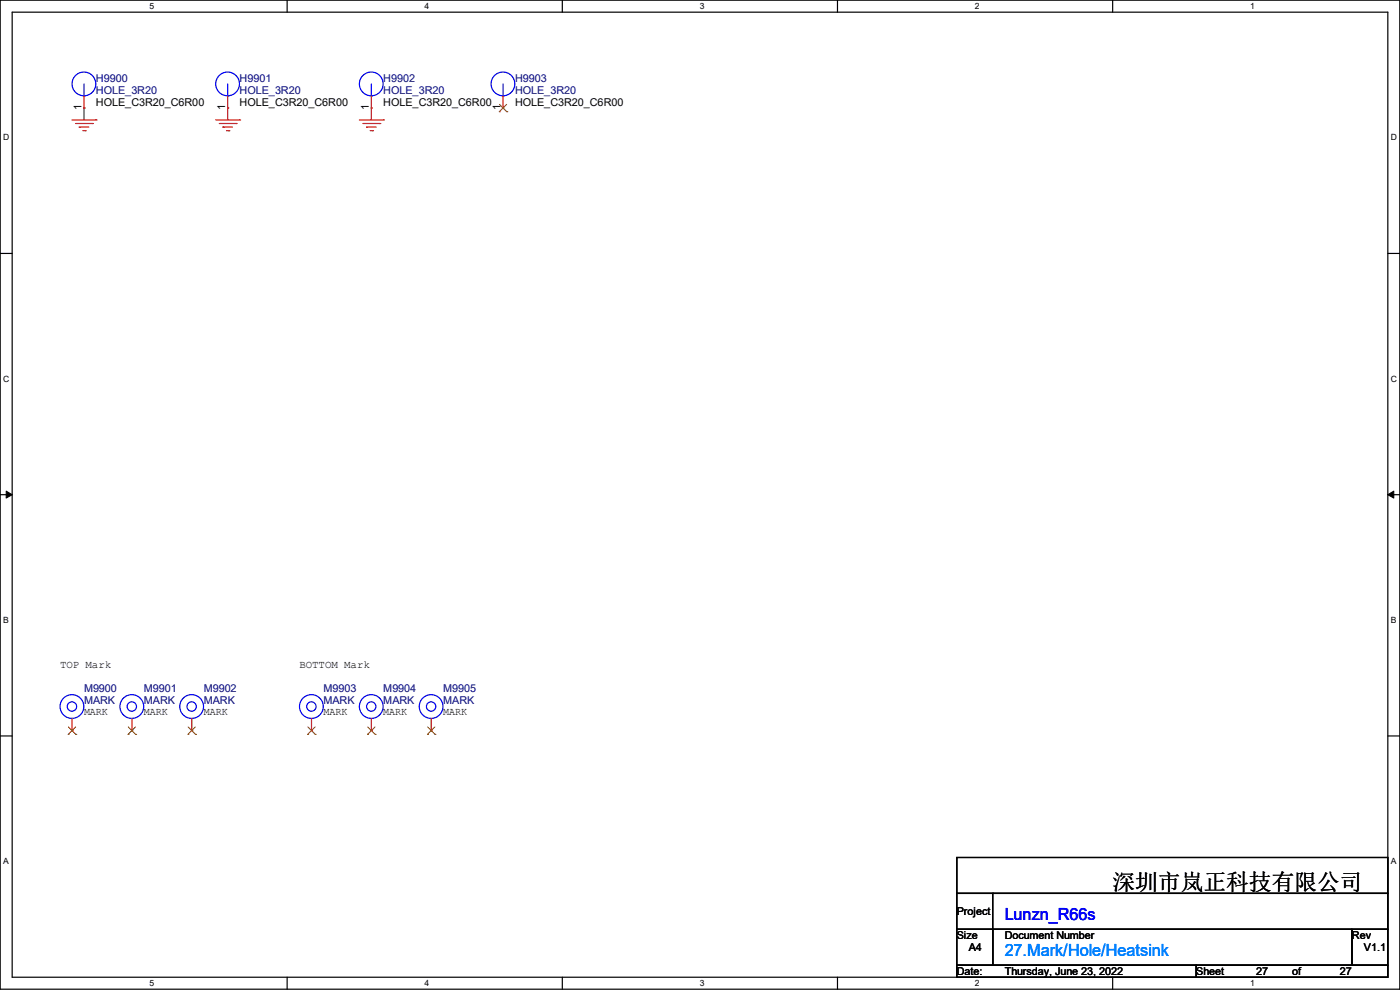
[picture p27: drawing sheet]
<svg xmlns="http://www.w3.org/2000/svg" width="297mm" height="210mm" viewBox="0 0 297 210" stroke-linecap="round" stroke-linejoin="round" font-family="sans-serif">
<defs><g id="words">
<text font-size="4.8" x="236" y="188.8">深圳市岚正科技有限公司</text>
<text font-size="3.6" fill="#00f" x="213.1" y="195.2">Lunzn_R66s</text>
<text font-size="3.6" fill="#0080ff" x="213.1" y="202.9">27.Mark/Hole/Heatsink</text>
<g font-size="2.3" fill="#000080">
<text x="20.4" y="17.4">H9900</text>
<text x="50.8" y="17.4">H9901</text>
<text x="81.3" y="17.4">H9902</text>
<text x="109.3" y="17.4">H9903</text>
<text x="20.4" y="19.9">HOLE_3R20</text>
<text x="50.8" y="19.9">HOLE_3R20</text>
<text x="81.3" y="19.9">HOLE_3R20</text>
<text x="109.3" y="19.9">HOLE_3R20</text>
<text x="17.8" y="146.9">M9900</text>
<text x="17.8" y="149.4">MARK</text>
<text x="30.5" y="146.9">M9901</text>
<text x="30.5" y="149.4">MARK</text>
<text x="43.2" y="146.9">M9902</text>
<text x="43.2" y="149.4">MARK</text>
<text x="68.6" y="146.9">M9903</text>
<text x="68.6" y="149.4">MARK</text>
<text x="81.3" y="146.9">M9904</text>
<text x="81.3" y="149.4">MARK</text>
<text x="94" y="146.9">M9905</text>
<text x="94" y="149.4">MARK</text>
</g>
<g font-size="2.3">
<text x="17.3" y="23.4" transform="rotate(-90 17.3 23.4)">1</text>
<text x="20.4" y="22.4">HOLE_C3R20_C6R00</text>
<text x="47.8" y="23.4" transform="rotate(-90 47.8 23.4)">1</text>
<text x="50.8" y="22.4">HOLE_C3R20_C6R00</text>
<text x="78.2" y="23.4" transform="rotate(-90 78.2 23.4)">1</text>
<text x="81.3" y="22.4">HOLE_C3R20_C6R00</text>
<text x="106.2" y="23.4" transform="rotate(-90 106.2 23.4)">1</text>
<text x="109.3" y="22.4">HOLE_C3R20_C6R00</text>
<text x="12.7" y="141.6">TOP Mark</text>
<text x="63.5" y="141.6">BOTTOM Mark</text>
<text x="17.8" y="151.8">MARK</text>
<text x="30.5" y="151.8">MARK</text>
<text x="43.2" y="151.8">MARK</text>
<text x="68.6" y="151.8">MARK</text>
<text x="81.3" y="151.8">MARK</text>
<text x="94" y="151.8">MARK</text>
<text x="203" y="194.1">Project</text>
<text x="203" y="199.2">Size</text>
<text x="205.5" y="201.8">A4</text>
<text x="213.1" y="199.2">Document Number</text>
<text x="286.8" y="199.2">Rev</text>
<text x="289.4" y="201.8">V1.1</text>
<text x="203" y="206.8">Date:</text>
<text x="213.2" y="206.8">Thursday, June 23, 2022</text>
<text x="253.8" y="206.8">Sheet</text>
<text x="266.5" y="206.8">27</text>
<text x="274.1" y="206.8">of</text>
<text x="284.3" y="206.8">27</text>
</g>
<g font-size="1.8">
<text x="31.7" y="1.9">5</text>
<text x="90.1" y="1.9">4</text>
<text x="148.5" y="1.9">3</text>
<text x="206.8" y="1.9">2</text>
<text x="265.2" y="1.9">1</text>
<text x=".7" y="29.8">D</text>
<text x="295.1" y="29.8">D</text>
<text x=".7" y="80.9">C</text>
<text x="295.1" y="80.9">C</text>
<text x=".7" y="132.1">B</text>
<text x="295.1" y="132.1">B</text>
<text x=".7" y="183.3">A</text>
<text x="295.1" y="183.3">A</text>
<text x="31.7" y="209.2">5</text>
<text x="90.1" y="209.2">4</text>
<text x="148.5" y="209.2">3</text>
<text x="206.8" y="209.2">2</text>
<text x="265.2" y="209.2">1</text>
</g>
</g></defs>
<path d="M0 0h297v209.8h-297zM2.6 2.6h291.8v204.7h-291.8z" fill="none" stroke="#000" stroke-width=".25"/>
<g fill="#fff">
<path d="M31.7 .3h1v2h-1z"/>
<path d="M31.7 207.6h1v1.9h-1z"/>
</g>
<path d="M60.9 0v2.6M60.9 207.3v2.5" fill="none" stroke="#000" stroke-width=".25"/>
<g fill="#fff">
<path d="M90.1 .3h1v2h-1z"/>
<path d="M90.1 207.6h1v1.9h-1z"/>
</g>
<path d="M119.3 0v2.6M119.3 207.3v2.5" fill="none" stroke="#000" stroke-width=".25"/>
<g fill="#fff">
<path d="M148.5 .3h.9v2h-.9z"/>
<path d="M148.5 207.6h.9v1.9h-.9z"/>
</g>
<path d="M177.7 0v2.6M177.7 207.3v2.5" fill="none" stroke="#000" stroke-width=".25"/>
<g fill="#fff">
<path d="M206.8 .3h1v2h-1z"/>
<path d="M206.8 207.6h1v1.9h-1z"/>
</g>
<path d="M236.1 0v2.6M236.1 207.3v2.5" fill="none" stroke="#000" stroke-width=".25"/>
<g fill="#fff">
<path d="M265.2 .3h1v2h-1z"/>
<path d="M265.2 207.6h1v1.9h-1z"/>
<path d="M.7 28.2h1.2v1.9h-1.2z"/>
<path d="M295.1 28.2h1.2v1.9h-1.2z"/>
<path d="M.7 79.3h1.2v2h-1.2z"/>
<path d="M295.1 79.3h1.2v2h-1.2z"/>
</g>
<path d="M0 53.8h2.6M294.4 53.8h2.6" fill="none" stroke="#000" stroke-width=".25"/>
<g fill="#fff">
<path d="M.7 130.5h1.2v2h-1.2z"/>
<path d="M295.1 130.5h1.1v2h-1.1z"/>
</g>
<path d="M0 104.9h2.6M294.4 104.9h2.6" fill="none" stroke="#000" stroke-width=".25"/>
<path d="M1.3 104.2l1.3 .7-1.3 .8zM294.4 104.9l1.3-.7v1.5z" fill="#000" stroke="#000" stroke-width=".21"/>
<g fill="#fff">
<path d="M.7 181.7h1.2v2h-1.2z"/>
<path d="M295.1 181.7h1.1v2h-1.1z"/>
</g>
<path d="M0 156.1h2.6M294.4 156.1h2.6M203 181.9h91.4v7.6h-91.4zM203 189.5h91.4v7.6h-91.4zM203 197.1h7.6v7.7h-7.6zM210.6 197.1h76.2v7.7h-76.2zM210.6 189.5h.1M210.6 189.5v7.6M286.8 197.1h7.6v7.7h-7.6zM203 204.8h50.8v2.5h-50.8zM253.8 204.8h40.6v2.5h-40.6z" fill="none" stroke="#000" stroke-width=".25"/>
<path d="M17.8 22.9h.1M17.8 22.9v2.5M48.3 22.9h.1M48.3 22.9v2.5M78.8 22.9h.1M78.8 22.9v2.5" fill="none" stroke="#800040" stroke-width=".25"/>
<g fill="none" stroke="#f00" stroke-width=".25">
<path d="M15.3 25.4h5.1M16 26.2h3.6M16.8 27h.1M16.8 27h2M17.6 27.7h.5M17.8 22.9h.1M17.8 20.4v2.5M18.1 27.7h.1M19.6 26.2h.1M20.4 25.4h.1M45.8 25.4h5M46.5 26.2h3.6"/>
<path d="M47.3 27h.1M47.3 27h2M48 27.7h.6M48.3 22.9h.1M48.3 20.4v2.5M48.6 27.7h.1M50.1 26.2h.1M50.8 25.4h.1M76.2 25.4h5.1M77 26.2h3.6M77.8 27h.1M77.8 27h2"/>
<path d="M78.5 27.7h.5M78.8 22.9h.1M78.8 20.4v2.5M79 27.7h.1M80.6 26.2h.1M81.3 25.4h.1M106.7 22.9h.1M106.7 20.4v2.5M15.3 155h.1M15.3 152.4v2.6M28 155h.1M28 152.4v2.6"/>
<path d="M40.7 155h.1M40.7 152.4v2.6M66.1 155h.1M66.1 152.4v2.6M78.8 155h.1M78.8 152.4v2.6M91.5 155h.1M91.5 152.4v2.6"/>
</g>
<g fill="none" stroke="#00f" stroke-width=".25">
<path d="M17.8 17.8v2.6M48.3 17.8v2.6M78.8 17.8v2.6M106.7 17.8v2.6M17.8 20.4h.1M48.3 20.4h.1M78.8 20.4h.1M106.7 20.4h.1"/>
<circle cx="17.8" cy="17.8" r="2.52"/>
<circle cx="48.3" cy="17.8" r="2.52"/>
<circle cx="78.8" cy="17.8" r="2.52"/>
<circle cx="106.7" cy="17.8" r="2.52"/>
<circle cx="15.3" cy="149.9" r="2.52"/>
<circle cx="15.3" cy="149.9" r=".99"/>
<circle cx="28" cy="149.9" r="2.52"/>
<circle cx="28" cy="149.9" r=".99"/>
<circle cx="40.7" cy="149.9" r="2.52"/>
<circle cx="40.7" cy="149.9" r=".99"/>
<circle cx="66.1" cy="149.9" r="2.52"/>
<circle cx="66.1" cy="149.9" r=".99"/>
<circle cx="78.8" cy="149.9" r="2.52"/>
<circle cx="78.8" cy="149.9" r=".99"/>
<circle cx="91.5" cy="149.9" r="2.52"/>
<circle cx="91.5" cy="149.9" r=".99"/>
</g>
<g fill="none" stroke="#804000" stroke-width=".21">
<path d="M105.9 23.7h.1M106 22.1l1.5 1.6M107.5 22.1l-1.6 1.6M107.5 23.7h.1M14.5 155.8h.1M14.5 154.2l1.6 1.6M16 154.2l-1.5 1.6M16.1 155.8h.1M27.2 155.8h.1M27.2 154.2l1.6 1.6M28.7 154.2l-1.5 1.6M28.8 155.8h.1"/>
<path d="M39.9 155.8h.1M39.9 154.2l1.6 1.6M41.4 154.2l-1.5 1.6M41.5 155.8h.1M65.3 155.8h.1M65.3 154.2l1.6 1.6M66.8 154.2l-1.5 1.6M66.9 155.8h.1M78 155.8h.1M78 154.2l1.6 1.6M79.5 154.2l-1.5 1.6M79.6 155.8h.1"/>
<path d="M90.7 155.8h.1M90.7 154.2l1.6 1.6M92.2 154.2l-1.5 1.6M92.3 155.8h.1"/>
</g>
<use href="#words"/>
</svg>
